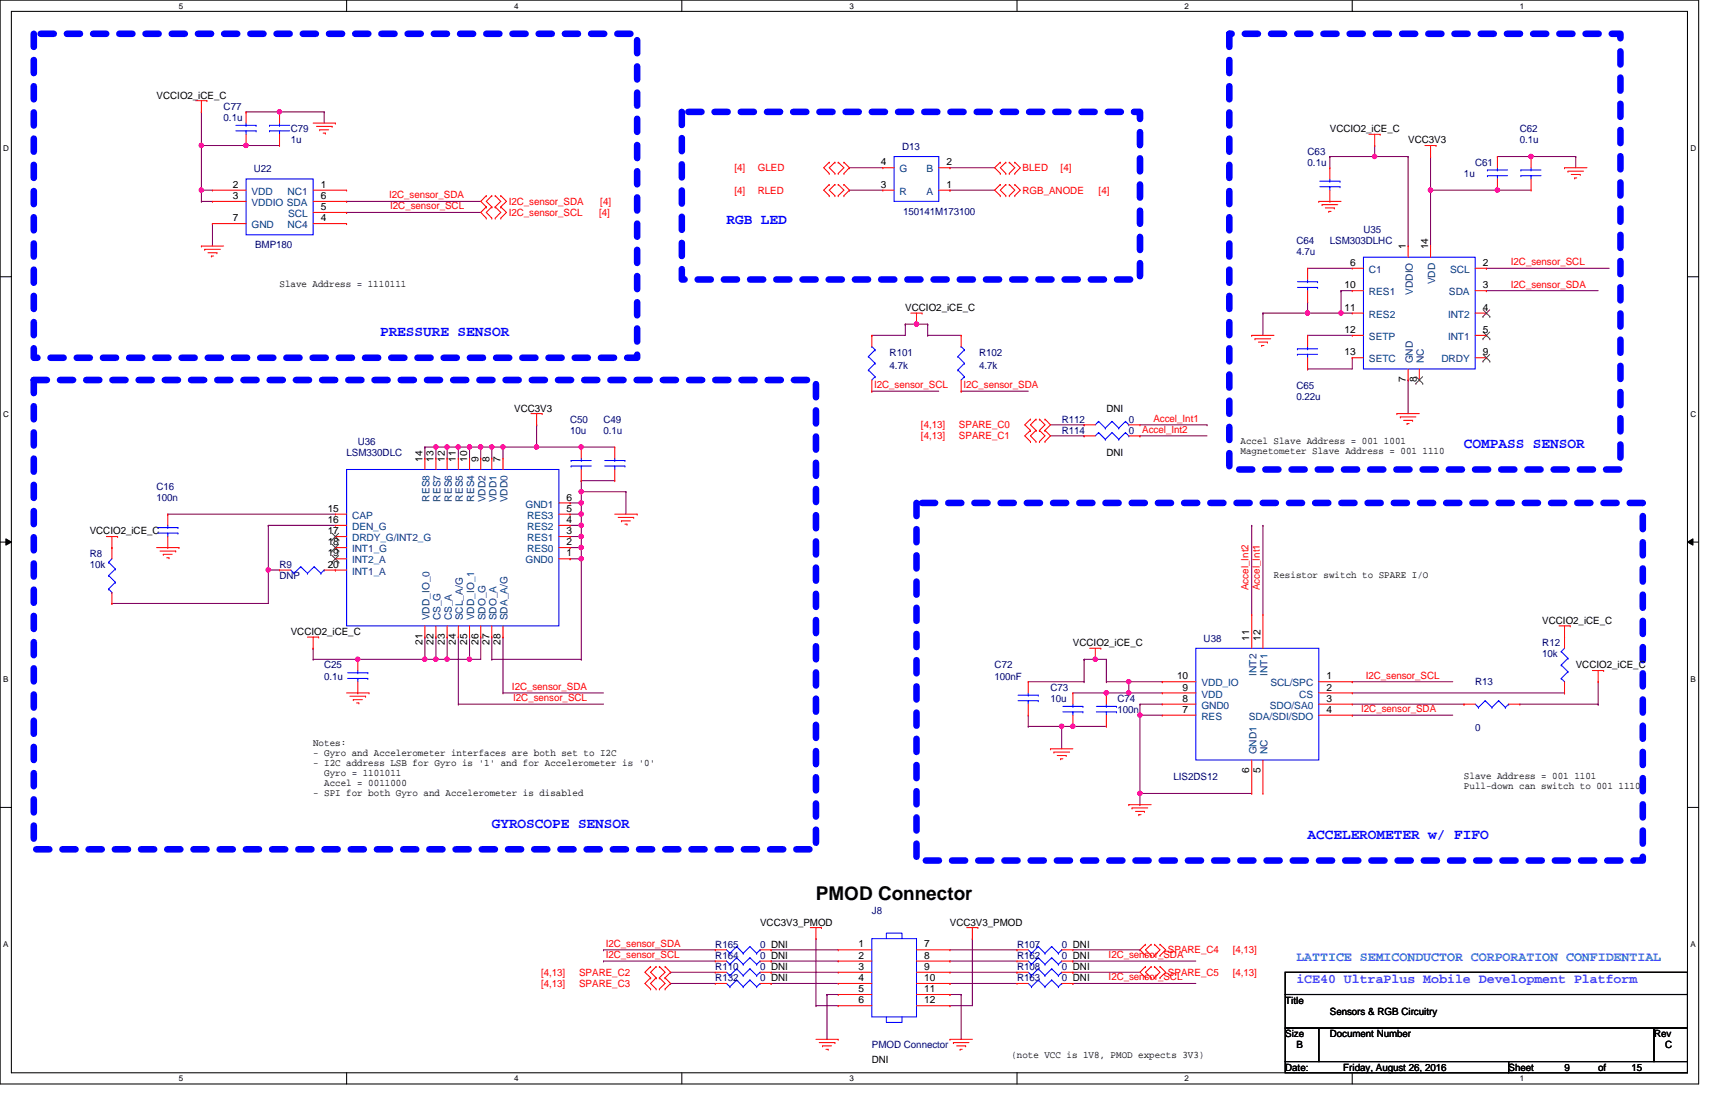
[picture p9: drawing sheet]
<svg xmlns="http://www.w3.org/2000/svg" width="420mm" height="269mm" viewBox="0 0 420 269" stroke-linecap="round" stroke-linejoin="round" font-family="sans-serif">
<defs><g id="words">
<text font-size="4.7" x="200.3" y="221.1">PMOD Connector</text>
<g font-size="3.6" fill="#00f">
<text x="178.4" y="55.1">RGB LED</text>
<text x="93.3" y="82.5">PRESSURE SENSOR</text>
<text x="359.4" y="109.9">COMPASS SENSOR</text>
<text x="120.7" y="203.2">GYROSCOPE SENSOR</text>
<text x="321" y="206">ACCELEROMETER w/ FIFO</text>
</g>
<text font-size="3.3" fill="#0080ff" x="318.3" y="235.9">LATTICE SEMICONDUCTOR CORPORATION CONFIDENTIAL</text>
<text font-size="3.3" fill="#8000ff" x="318.3" y="241.4">iCE40 UltraPlus Mobile Development Platform</text>
<g font-size="2.5">
<text x="38.4" y="24.3">VCCIO2_iCE_C</text>
<text x="326.5" y="32.5">VCCIO2_iCE_C</text>
<text x="345.7" y="35.2">VCC3V3</text>
<text x="216.2" y="40.6">4</text>
<text x="232.4" y="40.6">2</text>
<text x="57.1" y="46.1">2</text>
<text x="78.8" y="46.1">1</text>
<text x="216.2" y="46.1">3</text>
<text x="232.4" y="46.1">1</text>
<text x="57.1" y="48.9">3</text>
<text x="78.8" y="51.6">5</text>
<text x="78.8" y="48.9">6</text>
<text x="57.1" y="54.3">7</text>
<text x="78.8" y="54.3">4</text>
<text x="331.5" y="65.3">6</text>
<text x="345.1" y="61.3" transform="rotate(-90 345.1 61.3)">1</text>
<text x="350.6" y="61.3" transform="rotate(-90 350.6 61.3)">14</text>
<text x="364.1" y="65.3">2</text>
<text x="68.6" y="70.6">Slave Address = 1110111</text>
<text x="330.1" y="70.8">10</text>
<text x="364.1" y="70.8">3</text>
<text x="222.2" y="76.4">VCCIO2_iCE_C</text>
<text x="330.1" y="76.3">11</text>
<text x="364.1" y="76.3">4</text>
<text x="330.1" y="81.7">12</text>
<text x="364.1" y="81.7">5</text>
<text x="330.1" y="87.2">13</text>
<text x="364.1" y="87.2">9</text>
<text x="345.1" y="93.9" transform="rotate(-90 345.1 93.9)">7</text>
<text x="347.9" y="93.9" transform="rotate(-90 347.9 93.9)">8</text>
<text x="126.2" y="101">VCC3V3</text>
<text x="271.6" y="101">DNI</text>
<text x="103.7" y="113.4" transform="rotate(-90 103.7 113.4)">14</text>
<text x="106.4" y="113.4" transform="rotate(-90 106.4 113.4)">13</text>
<text x="109.2" y="113.4" transform="rotate(-90 109.2 113.4)">12</text>
<text x="111.9" y="113.4" transform="rotate(-90 111.9 113.4)">11</text>
<text x="114.7" y="113.4" transform="rotate(-90 114.7 113.4)">10</text>
<text x="117.4" y="113.4" transform="rotate(-90 117.4 113.4)">9</text>
<text x="120.1" y="113.4" transform="rotate(-90 120.1 113.4)">8</text>
<text x="122.9" y="113.4" transform="rotate(-90 122.9 113.4)">7</text>
<text x="271.6" y="112">DNI</text>
<text x="304.5" y="109">Accel Slave Address = 001 1001</text>
<text x="304.5" y="111.4">Magnetometer Slave Address = 001 1110</text>
<text x="80.5" y="125.6">15</text>
<text x="139.1" y="125.6">5</text>
<text x="139.1" y="122.9">6</text>
<text x="22" y="131.2">VCCIO2_iCE_C</text>
<text x="80.5" y="128.4">16</text>
<text x="80.5" y="131.1">17</text>
<text x="139.1" y="131.1">3</text>
<text x="139.1" y="128.4">4</text>
<text x="80.5" y="133.9">18</text>
<text x="80.5" y="136.6">19</text>
<text x="139.1" y="133.9">2</text>
<text x="139.1" y="136.6">1</text>
<text x="80.5" y="139.4">20</text>
<text x="312.8" y="141.9">Resistor switch to SPARE I/O</text>
<text x="71.4" y="155.9">VCCIO2_iCE_C</text>
<text x="378.6" y="153.2">VCCIO2_iCE_C</text>
<text x="103.7" y="158.4" transform="rotate(-90 103.7 158.4)">21</text>
<text x="106.4" y="158.4" transform="rotate(-90 106.4 158.4)">22</text>
<text x="109.2" y="158.4" transform="rotate(-90 109.2 158.4)">23</text>
<text x="111.9" y="158.4" transform="rotate(-90 111.9 158.4)">24</text>
<text x="114.7" y="158.4" transform="rotate(-90 114.7 158.4)">25</text>
<text x="117.4" y="158.4" transform="rotate(-90 117.4 158.4)">26</text>
<text x="120.1" y="158.4" transform="rotate(-90 120.1 158.4)">27</text>
<text x="122.9" y="158.4" transform="rotate(-90 122.9 158.4)">28</text>
<text x="263.4" y="158.7">VCCIO2_iCE_C</text>
<text x="306.7" y="157.3" transform="rotate(-90 306.7 157.3)">11</text>
<text x="309.5" y="157.3" transform="rotate(-90 309.5 157.3)">12</text>
<text x="289" y="166.8">10</text>
<text x="325.7" y="166.8">1</text>
<text x="386.8" y="164.1">VCCIO2_iCE_C</text>
<text x="290.3" y="172.3">8</text>
<text x="290.3" y="169.5">9</text>
<text x="325.7" y="169.5">2</text>
<text x="325.7" y="172.3">3</text>
<text x="290.3" y="175">7</text>
<text x="325.7" y="175">4</text>
<text x="76.9" y="183">Notes:</text>
<text x="76.9" y="185.5">- Gyro and Accelerometer interfaces are both set to I2C</text>
<text x="76.9" y="188">- I2C address LSB for Gyro is '1' and for Accelerometer is '0'</text>
<text x="79.6" y="190.4">Gyro = 1101011</text>
<text x="306.7" y="189.9" transform="rotate(-90 306.7 189.9)">6</text>
<text x="309.5" y="189.9" transform="rotate(-90 309.5 189.9)">5</text>
<text x="359.4" y="191.3">Slave Address = 001 1101</text>
<text x="76.9" y="195.3">- SPI for both Gyro and Accelerometer is disabled</text>
<text x="79.6" y="192.9">Accel = 0011000</text>
<text x="359.4" y="193.7">Pull-down can switch to 001 1110</text>
<text x="186.6" y="227.2">VCC3V3_PMOD</text>
<text x="233.2" y="227.2">VCC3V3_PMOD</text>
<text x="210.8" y="232.6">1</text>
<text x="226.9" y="232.6">7</text>
<text x="210.8" y="235.4">2</text>
<text x="210.8" y="238.1">3</text>
<text x="226.9" y="235.4">8</text>
<text x="226.9" y="238.1">9</text>
<text x="210.8" y="240.9">4</text>
<text x="210.8" y="243.6">5</text>
<text x="226.9" y="240.9">10</text>
<text x="226.9" y="243.6">11</text>
<text x="210.8" y="246.3">6</text>
<text x="226.9" y="246.3">12</text>
<text x="315.5" y="246.4">Title</text>
<text x="326.5" y="249.2">Sensors &amp; RGB Circuitry</text>
<text x="315.5" y="254.7">Size</text>
<text x="318.3" y="257.4">B</text>
<text x="326.5" y="254.7">Document Number</text>
<text x="406.1" y="254.7">Rev</text>
<text x="408.8" y="257.4">C</text>
<text x="214" y="261">DNI</text>
<text x="248.3" y="259.8">(note VCC is 1V8, PMOD expects 3V3)</text>
<text x="315.5" y="262.9">Date:</text>
<text x="329.8" y="262.9">Friday, August 26, 2016</text>
<text x="370.4" y="262.9">Sheet</text>
<text x="384.1" y="262.9">9</text>
<text x="392.3" y="262.9">of</text>
<text x="400.6" y="262.9">15</text>
</g>
<g font-size="2.5" fill="#000080">
<text x="54.9" y="27">C77</text>
<text x="54.9" y="29.7">0.1u</text>
<text x="71.4" y="32.5">C79</text>
<text x="71.4" y="35.2">1u</text>
<text x="373.1" y="32.5">C62</text>
<text x="373.1" y="35.2">0.1u</text>
<text x="221.4" y="36.9">D13</text>
<text x="321" y="38">C63</text>
<text x="321" y="40.7">0.1u</text>
<text x="362.2" y="40.7">C61</text>
<text x="62.3" y="42.3">U22</text>
<text x="359.4" y="43.4">1u</text>
<text x="221.7" y="52.8">150141M173100</text>
<text x="318.3" y="59.9">C64</text>
<text x="326.5" y="59.9">LSM303DLHC</text>
<text x="334.7" y="57.1">U35</text>
<text x="62.6" y="61">BMP180</text>
<text x="318.3" y="62.7">4.7u</text>
<text x="218.4" y="87.3">R101</text>
<text x="240.4" y="87.3">R102</text>
<text x="218.4" y="90.6">4.7k</text>
<text x="240.4" y="90.6">4.7k</text>
<text x="318.3" y="95.5">C65</text>
<text x="318.3" y="98.3">0.22u</text>
<text x="140" y="103.8">C50</text>
<text x="140" y="106.6">10u</text>
<text x="148.2" y="103.8">C49</text>
<text x="148.2" y="106.6">0.1u</text>
<text x="260.6" y="103.8">R112</text>
<text x="260.6" y="106.6">R114</text>
<text x="277.1" y="103.8">0</text>
<text x="277.1" y="106.6">0</text>
<text x="85.1" y="112">LSM330DLC</text>
<text x="87.8" y="109.3">U36</text>
<text x="38.4" y="120.3">C16</text>
<text x="38.4" y="123">100n</text>
<text x="22" y="136.7">R8</text>
<text x="22" y="139.4">10k</text>
<text x="68.6" y="139.4">R9</text>
<text x="68.6" y="142.2">DNP</text>
<text x="295.5" y="157.6">U38</text>
<text x="378.6" y="158.7">R12</text>
<text x="378.6" y="161.4">10k</text>
<text x="79.6" y="164.1">C25</text>
<text x="79.6" y="166.9">0.1u</text>
<text x="244.2" y="164.1">C72</text>
<text x="244.2" y="166.9">100nF</text>
<text x="257.9" y="169.6">C73</text>
<text x="257.9" y="172.4">10u</text>
<text x="274.4" y="172.4">C74</text>
<text x="362.2" y="168.3">R13</text>
<text x="274.4" y="175.1">100n</text>
<text x="362.2" y="179.5">0</text>
<text x="288.1" y="191.6">LIS2DS12</text>
<text x="214" y="224.5">J8</text>
<text x="175.6" y="232.7">R165</text>
<text x="186.6" y="232.7">0 DNI</text>
<text x="249.7" y="232.7">R107</text>
<text x="260.6" y="232.7">0 DNI</text>
<text x="175.6" y="235.5">R164</text>
<text x="175.6" y="238.2">R110</text>
<text x="186.6" y="235.5">0 DNI</text>
<text x="186.6" y="238.2">0 DNI</text>
<text x="249.7" y="238.2">R108</text>
<text x="249.7" y="235.5">R162</text>
<text x="260.6" y="238.2">0 DNI</text>
<text x="260.6" y="235.5">0 DNI</text>
<text x="175.6" y="241">R132</text>
<text x="186.6" y="241">0 DNI</text>
<text x="249.7" y="241">R163</text>
<text x="260.6" y="241">0 DNI</text>
<text x="214" y="257.4">PMOD Connector</text>
</g>
<g font-size="2.5" fill="#004080">
<text x="61.8" y="47.8">VDD</text>
<text x="70.6" y="47.8">NC1</text>
<text x="220.9" y="47.8">R</text>
<text x="220.9" y="42.3">G</text>
<text x="227.5" y="47.8">A</text>
<text x="227.5" y="42.3">B</text>
<text x="61.8" y="50.6">VDDIO SDA</text>
<text x="70.7" y="53.3">SCL</text>
<text x="61.8" y="56">GND</text>
<text x="70.6" y="56">NC4</text>
<text x="336.1" y="67">C1</text>
<text x="352.3" y="69.8" transform="rotate(-90 352.3 69.8)">VDD</text>
<text x="356" y="67">SCL</text>
<text x="336.1" y="72.5">RES1</text>
<text x="346.8" y="72.4" transform="rotate(-90 346.8 72.4)">VDDIO</text>
<text x="355.7" y="72.5">SDA</text>
<text x="336.1" y="78">RES2</text>
<text x="336.1" y="83.5">SETP</text>
<text x="355.5" y="78">INT2</text>
<text x="355.5" y="83.5">INT1</text>
<text x="336.1" y="89">SETC</text>
<text x="346.8" y="89.2" transform="rotate(-90 346.8 89.2)">GND</text>
<text x="349.6" y="89.2" transform="rotate(-90 349.6 89.2)">NC</text>
<text x="353.9" y="89">DRDY</text>
<text x="105.5" y="123.1" transform="rotate(-90 105.5 123.1)">RES8</text>
<text x="108.2" y="123.1" transform="rotate(-90 108.2 123.1)">RES7</text>
<text x="110.9" y="123.1" transform="rotate(-90 110.9 123.1)">RES6</text>
<text x="113.7" y="123.1" transform="rotate(-90 113.7 123.1)">RES5</text>
<text x="116.4" y="123.1" transform="rotate(-90 116.4 123.1)">RES4</text>
<text x="119.2" y="123.3" transform="rotate(-90 119.2 123.3)">VDD2</text>
<text x="121.9" y="123.3" transform="rotate(-90 121.9 123.3)">VDD1</text>
<text x="124.6" y="123.3" transform="rotate(-90 124.6 123.3)">VDD0</text>
<text x="129" y="124.6">GND1</text>
<text x="86.4" y="127.4">CAP</text>
<text x="86.4" y="130.1">DEN_G</text>
<text x="129.4" y="130.1">RES2</text>
<text x="129.4" y="127.4">RES3</text>
<text x="86.4" y="132.9">DRDY_G/INT2_G</text>
<text x="86.4" y="135.6">INT1_G</text>
<text x="129.4" y="135.6">RES0</text>
<text x="129.4" y="132.9">RES1</text>
<text x="86.4" y="138.3">INT2_A</text>
<text x="86.4" y="141.1">INT1_A</text>
<text x="129" y="138.3">GND0</text>
<text x="105.5" y="152.3" transform="rotate(-90 105.5 152.3)">VDD_IO_0</text>
<text x="108.2" y="152.3" transform="rotate(-90 108.2 152.3)">CS_G</text>
<text x="110.9" y="152.3" transform="rotate(-90 110.9 152.3)">CS_A</text>
<text x="113.7" y="152.3" transform="rotate(-90 113.7 152.3)">SCL_A/G</text>
<text x="116.4" y="152.3" transform="rotate(-90 116.4 152.3)">VDD_IO_1</text>
<text x="119.2" y="152.3" transform="rotate(-90 119.2 152.3)">SDO_G</text>
<text x="121.9" y="152.3" transform="rotate(-90 121.9 152.3)">SDO_A</text>
<text x="124.6" y="152.3" transform="rotate(-90 124.6 152.3)">SDA_A/G</text>
<text x="308.4" y="165.9" transform="rotate(-90 308.4 165.9)">INT2</text>
<text x="311.2" y="165.9" transform="rotate(-90 311.2 165.9)">INT1</text>
<text x="294.9" y="171.3">VDD</text>
<text x="294.9" y="168.5">VDD_IO</text>
<text x="311.9" y="168.5">SCL/SPC</text>
<text x="319" y="171.3">CS</text>
<text x="294.9" y="176.7">RES</text>
<text x="294.9" y="174">GND0</text>
<text x="306.6" y="176.7">SDA/SDI/SDO</text>
<text x="311.7" y="174">SDO/SA0</text>
<text x="308.4" y="185.3" transform="rotate(-90 308.4 185.3)">GND1</text>
<text x="311.2" y="185.3" transform="rotate(-90 311.2 185.3)">NC</text>
</g>
<g font-size="2.5" fill="#f00">
<text x="180.3" y="42.1">[4]</text>
<text x="180.3" y="47.5">[4]</text>
<text x="186.1" y="42.1">GLED</text>
<text x="186.1" y="47.5">RLED</text>
<text x="251" y="42.1">BLED</text>
<text x="251" y="47.5">RGB_ANODE</text>
<text x="260.4" y="42.1">[4]</text>
<text x="269.7" y="47.5">[4]</text>
<text x="95.5" y="48.7">I2C_sensor_SDA</text>
<text x="95.8" y="51.4">I2C_sensor_SCL</text>
<text x="124.9" y="50.3">I2C_sensor_SDA</text>
<text x="124.9" y="53">I2C_sensor_SCL</text>
<text x="147.1" y="53">[4]</text>
<text x="147.4" y="50.3">[4]</text>
<text x="370.9" y="65.1">I2C_sensor_SCL</text>
<text x="370.9" y="70.6">I2C_sensor_SDA</text>
<text x="214.6" y="95.3">I2C_sensor_SCL</text>
<text x="236.5" y="95.3">I2C_sensor_SDA</text>
<text x="226.1" y="105.2">[4,13]</text>
<text x="226.1" y="107.9">[4,13]</text>
<text x="235.4" y="105.2">SPARE_C0</text>
<text x="235.4" y="107.9">SPARE_C1</text>
<text x="280.4" y="106.3">Accel_Int2</text>
<text x="283.2" y="103.5">Accel_Int1</text>
<text x="306.5" y="144.9" transform="rotate(-90 306.5 144.9)">Accel_Int2</text>
<text x="309.3" y="144.9" transform="rotate(-90 309.3 144.9)">Accel_Int1</text>
<text x="335.3" y="166.6">I2C_sensor_SCL</text>
<text x="125.7" y="169.4">I2C_sensor_SDA</text>
<text x="126" y="172.1">I2C_sensor_SCL</text>
<text x="334.2" y="174.8">I2C_sensor_SDA</text>
<text x="148.7" y="232.5">I2C_sensor_SDA</text>
<text x="132.8" y="239.6">[4,13]</text>
<text x="142.2" y="239.6">SPARE_C2</text>
<text x="148.7" y="235.2">I2C_sensor_SCL</text>
<text x="272.2" y="235.2">I2C_sensor_SDA</text>
<text x="286.7" y="234.1">SPARE_C4</text>
<text x="286.7" y="239.6">SPARE_C5</text>
<text x="302.6" y="234.1">[4,13]</text>
<text x="302.6" y="239.6">[4,13]</text>
<text x="132.8" y="242.3">[4,13]</text>
<text x="142.2" y="242.3">SPARE_C3</text>
<text x="272.2" y="240.7">I2C_sensor_SCL</text>
</g>
<g font-size="2">
<text x="43.9" y="2.1">5</text>
<text x="126.2" y="2.1">4</text>
<text x="208.5" y="2.1">3</text>
<text x="290.8" y="2.1">2</text>
<text x="373.1" y="2.1">1</text>
<text x=".8" y="37.1">D</text>
<text x="415" y="37.1">D</text>
<text x=".8" y="102.3">C</text>
<text x="415" y="102.3">C</text>
<text x=".8" y="167.4">B</text>
<text x="415" y="167.4">B</text>
<text x=".8" y="232.6">A</text>
<text x="415" y="232.6">A</text>
<text x="43.9" y="265.5">5</text>
<text x="126.2" y="265.5">4</text>
<text x="208.5" y="265.5">3</text>
<text x="290.8" y="265.5">2</text>
<text x="373.1" y="265.5">1</text>
</g>
</g></defs>
<path d="M0 0h417v266.1h-417zM2.8 2.8h411.5v260.6h-411.5z" fill="none" stroke="#000" stroke-width=".25"/>
<g fill="#fff">
<path d="M43.9 .3h1.1v2.2h-1.1z"/>
<path d="M43.9 263.7h1.1v2.2h-1.1z"/>
</g>
<path d="M85.1 0v2.8M85.1 263.4v2.7" fill="none" stroke="#000" stroke-width=".25"/>
<g fill="#fff">
<path d="M126.2 .3h1.1v2.2h-1.1z"/>
<path d="M126.2 263.7h1.1v2.2h-1.1z"/>
</g>
<path d="M167.4 0v2.8M167.4 263.4v2.7" fill="none" stroke="#000" stroke-width=".25"/>
<g fill="#fff">
<path d="M208.5 .3h1.1v2.2h-1.1z"/>
<path d="M208.5 263.7h1.1v2.2h-1.1z"/>
</g>
<path d="M249.7 0v2.8M249.7 263.4v2.7" fill="none" stroke="#000" stroke-width=".25"/>
<g fill="#fff">
<path d="M290.8 .3h1.1v2.2h-1.1z"/>
<path d="M290.8 263.7h1.1v2.2h-1.1z"/>
</g>
<path d="M332 0v2.8M332 263.4v2.7" fill="none" stroke="#000" stroke-width=".25"/>
<g fill="#fff">
<path d="M373.1 .3h1.1v2.2h-1.1z"/>
<path d="M373.1 263.7h1.1v2.2h-1.1z"/>
<path d="M.8 35.3h1.4v2.2h-1.4z"/>
<path d="M415 35.3h1.4v2.2h-1.4z"/>
<path d="M.8 100.5h1.4v2.2h-1.4z"/>
<path d="M415 100.5h1.4v2.2h-1.4z"/>
</g>
<path d="M0 67.9h2.8M414.3 67.9h2.7" fill="none" stroke="#000" stroke-width=".25"/>
<g fill="#fff">
<path d="M.8 165.7h1.3v2.2h-1.3z"/>
<path d="M415 165.7h1.3v2.2h-1.3z"/>
</g>
<path d="M0 133.1h2.8M1.4 132.3l1.4 .8-1.4 .8zM414.3 133.1l1.3-.8v1.6zM414.3 133.1h2.7" fill="none" stroke="#000" stroke-width=".25"/>
<path d="M1.4 132.3l1.4 .8-1.4 .8zM414.3 133.1l1.3-.8v1.6z" fill="#000"/>
<g fill="#fff">
<path d="M.8 230.8h1.3v2.2h-1.3z"/>
<path d="M415 230.8h1.3v2.2h-1.3z"/>
</g>
<path d="M0 198.2h2.8M414.3 198.2h2.7" fill="none" stroke="#000" stroke-width=".25"/>
<path d="M8.3 8.3h148.1v79.5h-148.1zM301.8 8.3h96v107h-96zM167.4 27.5h112.5v41.1h-112.5zM8.3 93.3h192v115.2h-192zM225 123.5h178.3v87.8h-178.3z" fill="none" stroke="#00f" stroke-width="1.6" stroke-dasharray="3.2 3.2"/>
<path d="M120.7 109.8h.1M120.7 109.8v2.7M120.7 109.8h2.8M123.5 109.8h.1M123.5 109.8v2.7" fill="none" stroke="#800040" stroke-width=".25"/>
<circle cx="123.5" cy="109.7" r=".54" fill="#f0f"/>
<circle cx="123.5" cy="109.7" r=".54" fill="none" stroke="#f0f" stroke-width=".25"/>
<path d="M123.5 109.8h.1M123.5 109.8h8.2M65.9 140h.1M65.9 129h.1M65.9 140h2.7M65.9 129v11" fill="none" stroke="#800040" stroke-width=".25"/>
<circle cx="65.8" cy="139.9" r=".54" fill="#f0f"/>
<circle cx="65.8" cy="139.9" r=".54" fill="none" stroke="#f0f" stroke-width=".25"/>
<path d="M140 123.5h.1M140 123.5h2.7" fill="none" stroke="#800040" stroke-width=".25"/>
<circle cx="142.7" cy="123.5" r=".54" fill="#f0f"/>
<circle cx="142.7" cy="123.5" r=".54" fill="none" stroke="#f0f" stroke-width=".25"/>
<path d="M140 137.2h.1M140 126.2h.1M140 137.2h2.7M142.7 123.5h.1M142.7 123.5v2.7h-2.7M153.7 120.7h.1M153.7 120.7v5.5M104.3 156.4h.1M104.3 156.4v5.5h-16.5M87.8 161.9h.1" fill="none" stroke="#800040" stroke-width=".25"/>
<circle cx="142.7" cy="126.2" r=".54" fill="#f0f"/>
<circle cx="142.7" cy="126.2" r=".54" fill="none" stroke="#f0f" stroke-width=".25"/>
<path d="M142.7 126.2h.1M142.7 126.2v2.8M76.9 161.9h.1M76.9 161.9h10.9" fill="none" stroke="#800040" stroke-width=".25"/>
<circle cx="87.8" cy="161.9" r=".54" fill="#f0f"/>
<circle cx="87.8" cy="161.9" r=".54" fill="none" stroke="#f0f" stroke-width=".25"/>
<path d="M140 134.5h.1M140 134.5h2.7M142.7 134.5h.1M142.7 134.5v2.7" fill="none" stroke="#800040" stroke-width=".25"/>
<circle cx="142.7" cy="137.2" r=".54" fill="#f0f"/>
<circle cx="142.7" cy="137.2" r=".54" fill="none" stroke="#f0f" stroke-width=".25"/>
<circle cx="142.7" cy="134.4" r=".54" fill="#f0f"/>
<circle cx="142.7" cy="134.4" r=".54" fill="none" stroke="#f0f" stroke-width=".25"/>
<path d="M140 131.7h.1M140 131.7h2.7M76.9 159.2h.1M76.9 159.2v2.7" fill="none" stroke="#800040" stroke-width=".25"/>
<circle cx="142.7" cy="131.7" r=".54" fill="#f0f"/>
<circle cx="142.7" cy="131.7" r=".54" fill="none" stroke="#f0f" stroke-width=".25"/>
<path d="M104.3 161.9h.1M104.3 161.9h2.7" fill="none" stroke="#800040" stroke-width=".25"/>
<circle cx="107" cy="161.9" r=".54" fill="#f0f"/>
<circle cx="107" cy="161.9" r=".54" fill="none" stroke="#f0f" stroke-width=".25"/>
<circle cx="104.3" cy="161.9" r=".54" fill="#f0f"/>
<circle cx="104.3" cy="161.9" r=".54" fill="none" stroke="#f0f" stroke-width=".25"/>
<path d="M140 129h.1M140 129h2.7M142.7 129h.1M142.7 129v2.7M115.3 156.4h.1M115.3 156.4v5.5" fill="none" stroke="#800040" stroke-width=".25"/>
<circle cx="142.7" cy="129" r=".54" fill="#f0f"/>
<circle cx="142.7" cy="129" r=".54" fill="none" stroke="#f0f" stroke-width=".25"/>
<path d="M131.7 109.8h.1M131.7 109.8h11M41.2 126.2h.1M41.2 126.2h41.1M142.7 131.7h.1M142.7 131.7v2.8M107 161.9h.1M107 161.9h2.8" fill="none" stroke="#800040" stroke-width=".25"/>
<circle cx="142.7" cy="109.7" r=".54" fill="#f0f"/>
<circle cx="142.7" cy="109.7" r=".54" fill="none" stroke="#f0f" stroke-width=".25"/>
<circle cx="131.7" cy="109.7" r=".54" fill="#f0f"/>
<circle cx="131.7" cy="109.7" r=".54" fill="none" stroke="#f0f" stroke-width=".25"/>
<path d="M104.3 109.8h.1M104.3 109.8v2.7M107 109.8h.1M107 109.8v2.7M107 156.4h.1M107 156.4v5.5M109.8 161.9h.1M109.8 161.9h5.5" fill="none" stroke="#800040" stroke-width=".25"/>
<circle cx="109.7" cy="161.9" r=".54" fill="#f0f"/>
<circle cx="109.7" cy="161.9" r=".54" fill="none" stroke="#f0f" stroke-width=".25"/>
<path d="M104.3 109.8h.1M104.3 109.8h2.7" fill="none" stroke="#800040" stroke-width=".25"/>
<circle cx="107" cy="109.7" r=".54" fill="#f0f"/>
<circle cx="107" cy="109.7" r=".54" fill="none" stroke="#f0f" stroke-width=".25"/>
<path d="M107 109.8h.1M107 109.8h5.5M109.8 109.8h.1M109.8 109.8v2.7M109.8 156.4h.1M109.8 156.4v5.5M112.5 156.4h.1M112.5 156.4v16.5" fill="none" stroke="#800040" stroke-width=".25"/>
<circle cx="112.5" cy="109.7" r=".54" fill="#f0f"/>
<circle cx="112.5" cy="109.7" r=".54" fill="none" stroke="#f0f" stroke-width=".25"/>
<circle cx="109.7" cy="109.7" r=".54" fill="#f0f"/>
<circle cx="109.7" cy="109.7" r=".54" fill="none" stroke="#f0f" stroke-width=".25"/>
<path d="M112.5 109.8h.1M112.5 109.8v2.7M112.5 109.8h2.8M123.5 156.4h.1M123.5 156.4v13.7" fill="none" stroke="#800040" stroke-width=".25"/>
<circle cx="115.2" cy="109.7" r=".54" fill="#f0f"/>
<circle cx="115.2" cy="109.7" r=".54" fill="none" stroke="#f0f" stroke-width=".25"/>
<path d="M115.3 109.8h.1M115.3 109.8v2.7M115.3 109.8h2.7M118 109.8h.1M118 109.8v2.7M112.5 172.9h.1M112.5 172.9h35.7M123.5 170.1h.1M123.5 170.1h24.7" fill="none" stroke="#800040" stroke-width=".25"/>
<circle cx="118" cy="109.7" r=".54" fill="#f0f"/>
<circle cx="118" cy="109.7" r=".54" fill="none" stroke="#f0f" stroke-width=".25"/>
<path d="M118 156.4h.1M118 156.4v5.5h-2.7M115.3 161.9h.1" fill="none" stroke="#800040" stroke-width=".25"/>
<circle cx="115.2" cy="161.9" r=".54" fill="#f0f"/>
<circle cx="115.2" cy="161.9" r=".54" fill="none" stroke="#f0f" stroke-width=".25"/>
<path d="M49.4 35.7h.1M49.4 35.7h11M142.7 118h.1M142.7 118h8.2M142.7 120.7h.1M142.7 120.7v2.8M120.7 156.4h.1M120.7 156.4v5.5" fill="none" stroke="#800040" stroke-width=".25"/>
<circle cx="60.4" cy="35.7" r=".54" fill="#f0f"/>
<circle cx="60.4" cy="35.7" r=".54" fill="none" stroke="#f0f" stroke-width=".25"/>
<path d="M49.4 27.5h.1M49.4 27.5v8.2M68.6 27.5h.1M68.6 27.5v2.7M68.6 27.5h11" fill="none" stroke="#800040" stroke-width=".25"/>
<circle cx="68.6" cy="27.4" r=".54" fill="#f0f"/>
<circle cx="68.6" cy="27.4" r=".54" fill="none" stroke="#f0f" stroke-width=".25"/>
<g fill="none" stroke="#800040" stroke-width=".25">
<path d="M60.4 27.5h.1M60.4 35.7h.1M60.4 27.5h8.2M60.4 35.7h8.2M79.6 27.5h.1M79.6 27.5v2.7M49.4 46.7h.1M49.4 46.7v2.7M52.2 54.9h.1M52.2 54.9v5.5M85.1 52.2h.1M85.1 49.4h.1"/>
<path d="M85.1 52.2h32.9M85.1 49.4h32.9M118 109.8h.1M118 109.8h2.7M142.7 109.8h.1M142.7 109.8h8.2M65.9 129h.1M65.9 129h16.4"/>
</g>
<circle cx="120.7" cy="109.7" r=".54" fill="#f0f"/>
<circle cx="120.7" cy="109.7" r=".54" fill="none" stroke="#f0f" stroke-width=".25"/>
<path d="M49.4 35.7h.1M49.4 35.7v11M49.4 46.7h.1M49.4 46.7h2.8M65.9 140h.1M65.9 140v8.2h-38.4M27.5 148.2h.1" fill="none" stroke="#800040" stroke-width=".25"/>
<circle cx="49.4" cy="46.7" r=".54" fill="#f0f"/>
<circle cx="49.4" cy="46.7" r=".54" fill="none" stroke="#f0f" stroke-width=".25"/>
<circle cx="49.4" cy="35.7" r=".54" fill="#f0f"/>
<circle cx="49.4" cy="35.7" r=".54" fill="none" stroke="#f0f" stroke-width=".25"/>
<g fill="none" stroke="#800040" stroke-width=".25">
<path d="M345.7 38.4h.1M345.7 38.4v22M367.6 38.4h.1M367.6 38.4h8.3M386.8 38.4h.1M386.8 38.4v2.8M49.4 49.4h.1M49.4 49.4h2.8M351.2 46.7h.1M351.2 46.7v13.7M321 65.9h.1M321 74.1h.1"/>
<path d="M321 65.9h11M321 74.1v2.8M329.2 71.4h.1M329.2 76.9h.1M329.2 71.4v5.5M329.2 76.9h2.8M345.7 93.3h.1M345.7 93.3v8.3M131.7 104.3h.1M131.7 104.3v5.5"/>
</g>
<circle cx="375.9" cy="38.4" r=".54" fill="#f0f"/>
<circle cx="375.9" cy="38.4" r=".54" fill="none" stroke="#f0f" stroke-width=".25"/>
<path d="M367.6 46.7h.1M367.6 46.7h8.3M321 76.9h.1M321 76.9h8.2M329.2 71.4h.1M329.2 71.4h2.8" fill="none" stroke="#800040" stroke-width=".25"/>
<circle cx="329.2" cy="76.9" r=".54" fill="#f0f"/>
<circle cx="329.2" cy="76.9" r=".54" fill="none" stroke="#f0f" stroke-width=".25"/>
<path d="M326.5 38.4h.1M326.5 38.4v2.8M351.2 46.7h.1M351.2 46.7h16.4" fill="none" stroke="#800040" stroke-width=".25"/>
<circle cx="367.6" cy="46.7" r=".54" fill="#f0f"/>
<circle cx="367.6" cy="46.7" r=".54" fill="none" stroke="#f0f" stroke-width=".25"/>
<circle cx="351.2" cy="46.7" r=".54" fill="#f0f"/>
<circle cx="351.2" cy="46.7" r=".54" fill="none" stroke="#f0f" stroke-width=".25"/>
<g fill="none" stroke="#800040" stroke-width=".25">
<path d="M337.5 38.4h.1M337.5 35.7h.1M337.5 38.4h8.2M337.5 35.7v2.7M351.2 38.4h.1M351.2 38.4v8.3M375.9 38.4h.1M375.9 38.4h10.9M321 82.3h.1M321 90.6h.1M321 82.3h11M332 87.8h.1"/>
<path d="M332 87.8v2.8h-11"/>
</g>
<circle cx="337.5" cy="38.4" r=".54" fill="#f0f"/>
<circle cx="337.5" cy="38.4" r=".54" fill="none" stroke="#f0f" stroke-width=".25"/>
<path d="M310 76.9h.1M310 76.9v5.4M310 76.9h11" fill="none" stroke="#800040" stroke-width=".25"/>
<circle cx="321" cy="76.9" r=".54" fill="#f0f"/>
<circle cx="321" cy="76.9" r=".54" fill="none" stroke="#f0f" stroke-width=".25"/>
<g fill="none" stroke="#800040" stroke-width=".25">
<path d="M326.5 38.4h.1M326.5 38.4h11M208.5 41.2h.1M208.5 46.7h.1M208.5 41.2h8.2M208.5 46.7h8.2M364.9 65.9h.1M364.9 71.4h.1M364.9 65.9h30.2M364.9 71.4h27.4M263.4 170.1h8.2M271.6 170.1h.1"/>
<path d="M277.1 170.1h.1M277.1 170.1h8.2"/>
</g>
<circle cx="271.6" cy="170.1" r=".54" fill="#f0f"/>
<circle cx="271.6" cy="170.1" r=".54" fill="none" stroke="#f0f" stroke-width=".25"/>
<path d="M252.4 178.4h.1M252.4 178.4h19.2M252.4 175.6v2.8M260.6 178.4h.1M260.6 178.4v5.5M263.4 178.4h.1" fill="none" stroke="#800040" stroke-width=".25"/>
<circle cx="260.6" cy="178.3" r=".54" fill="#f0f"/>
<circle cx="260.6" cy="178.3" r=".54" fill="none" stroke="#f0f" stroke-width=".25"/>
<circle cx="263.4" cy="178.3" r=".54" fill="#f0f"/>
<circle cx="263.4" cy="178.3" r=".54" fill="none" stroke="#f0f" stroke-width=".25"/>
<path d="M252.4 167.4h13.7M266.1 167.4h.1M279.9 172.9h.1M279.9 175.6h.1M279.9 172.9h5.4M279.9 172.9v2.7M279.9 175.6h5.4" fill="none" stroke="#800040" stroke-width=".25"/>
<circle cx="279.8" cy="175.6" r=".54" fill="#f0f"/>
<circle cx="279.8" cy="175.6" r=".54" fill="none" stroke="#f0f" stroke-width=".25"/>
<path d="M279.9 175.6v19.2M279.9 194.8h.1" fill="none" stroke="#800040" stroke-width=".25"/>
<circle cx="279.8" cy="194.8" r=".54" fill="#f0f"/>
<circle cx="279.8" cy="194.8" r=".54" fill="none" stroke="#f0f" stroke-width=".25"/>
<g fill="none" stroke="#800040" stroke-width=".25">
<path d="M233.2 41.2h.1M233.2 46.7h.1M233.2 41.2h11M233.2 46.7h11M307.3 129h.1M307.3 129v21.9M310 129h.1M310 129v21.9M268.9 161.9h.1M268.9 161.9h2.7M332 175.6h.1M332 167.4h.1"/>
<path d="M332 175.6h24.7M332 167.4h24.7M332 170.1h52.1M332 172.9h27.4M359.4 172.9h.1M373.1 172.9h19.2M384.1 170.1h.1M392.3 172.9h.1M279.9 194.8h.1M279.9 197.6h.1M279.9 194.8h27.4M279.9 194.8v2.8"/>
</g>
<circle cx="268.9" cy="161.9" r=".54" fill="#f0f"/>
<circle cx="268.9" cy="161.9" r=".54" fill="none" stroke="#f0f" stroke-width=".25"/>
<path d="M266.1 161.9h.1M266.1 161.9v5.5M266.1 161.9h2.8M271.6 167.4h.1M271.6 161.9v5.5M271.6 167.4h5.5M277.1 167.4h.1M277.1 170.1h.1M277.1 167.4v2.7" fill="none" stroke="#800040" stroke-width=".25"/>
<circle cx="277.1" cy="167.4" r=".54" fill="#f0f"/>
<circle cx="277.1" cy="167.4" r=".54" fill="none" stroke="#f0f" stroke-width=".25"/>
<circle cx="277.1" cy="170.1" r=".54" fill="#f0f"/>
<circle cx="277.1" cy="170.1" r=".54" fill="none" stroke="#f0f" stroke-width=".25"/>
<g fill="none" stroke="#800040" stroke-width=".25">
<path d="M222.2 79.6h.1M222.2 79.6h5.6M222.2 79.6v2.7M225 79.6h.1M227.8 79.6h.1M227.8 79.6v2.7M227.8 82.3h.1M227.8 82.3h8.2M257.9 104.3h8.2M257.9 107h8.2M266.1 104.3h.1M266.1 107h.1"/>
<path d="M279.9 107h.1M279.9 104.3h16.4M279.9 107h16.4M296.3 104.3h.1M271.6 170.1h.1M271.6 170.1h5.5M277.1 167.4h8.2M285.3 167.4h.1"/>
</g>
<circle cx="225" cy="79.6" r=".54" fill="#f0f"/>
<circle cx="225" cy="79.6" r=".54" fill="none" stroke="#f0f" stroke-width=".25"/>
<g fill="none" stroke="#800040" stroke-width=".25">
<path d="M214 82.3h.1M214 96.1h.1M214 82.3h8.2M214 96.1h16.5M236 96.1h.1M236 96.1h16.4M142.7 120.7h.1M142.7 120.7h11M200.3 230.5h.1M200.3 230.5v16.4M233.2 233.2h16.5M233.2 238.7h16.5"/>
<path d="M238.7 230.5h.1M238.7 230.5v16.4h-5.5M249.7 233.2h.1M249.7 238.7h.1M263.4 236h.1M263.4 238.7h.1M263.4 236h30.2M263.4 233.2h16.5M263.4 238.7h16.5M279.9 233.2h.1M200.3 246.9h.1M200.3 246.9h5.5"/>
<path d="M203 244.2h.1M203 244.2h2.8M203 244.2v11M233.2 246.9h.1M233.2 244.2h.1M233.2 244.2h2.8M236 244.2h.1M236 244.2v11M263.4 241.5h.1M263.4 241.5h30.2"/>
</g>
<circle cx="142.7" cy="120.7" r=".54" fill="#f0f"/>
<circle cx="142.7" cy="120.7" r=".54" fill="none" stroke="#f0f" stroke-width=".25"/>
<g fill="none" stroke="#800040" stroke-width=".25">
<path d="M142.7 118h.1M142.7 118v2.7M142.7 137.2v24.7M120.7 161.9h.1M120.7 161.9h22M142.7 161.9h.1M392.3 172.9h.1M392.3 167.4v5.5M148.2 233.2h.1M148.2 236h.1M148.2 236h27.4M148.2 233.2h27.4"/>
<path d="M164.6 238.7h.1M164.6 238.7h11M189.3 238.7h.1M189.3 236h.1M189.3 233.2h.1M189.3 238.7h16.5M189.3 236h16.5M189.3 233.2h16.5M233.2 236h.1M233.2 236h16.5M164.6 241.5h.1M164.6 241.5h11"/>
<path d="M189.3 241.5h.1M189.3 241.5h16.5M233.2 241.5h.1M233.2 241.5h16.5"/>
</g>
<g fill="none" stroke="#f00" stroke-width=".25">
<path d="M48 24.7h2.8M49.4 27.5h.1M49.4 24.7v2.8M50.8 24.7h.1M60.4 27.5h.1M60.4 35.7h.1M60.4 27.5v2.7M60.4 33v2.7M68.6 27.5h.1M68.6 35.7h.1M68.6 27.5v2.7M68.6 33v2.7"/>
<path d="M76.9 30.2h5.4M77.7 31h3.8M78.5 31.9h.1M78.5 31.9h2.2M79.3 32.7h.6M79.9 32.7h.1M81.5 31h.1M82.3 30.2h.1M203.6 39.8h.1M203.6 39.8l-1.4 1.4 1.4 1.4M205 39.8h.1M205 39.8l-1.4 1.4 1.4 1.4"/>
<path d="M205.8 39.8h.1M205.8 39.8l1.4 1.4-1.4 1.4M207.2 39.8h.1M207.2 39.8l1.3 1.4-1.3 1.4M245.6 39.8h.1M245.6 39.8l-1.4 1.4 1.4 1.4M246.9 39.8h.1M246.9 39.8l-1.3 1.4 1.3 1.4M247.8 39.8h.1M247.8 39.8l1.3 1.4-1.3 1.4M249.1 39.8h.1M249.1 39.8l1.4 1.4-1.4 1.4"/>
<path d="M336.1 33h2.7M337.5 35.7h.1M337.5 33v2.7M338.8 33h.1M349.8 35.7h2.8M351.2 38.4h.1M351.2 35.7v2.7M352.6 35.7h.1M367.6 38.4h.1M367.6 38.4v2.8M375.9 38.4h.1M375.9 38.4v2.8"/>
<path d="M52.2 46.7h.1M52.2 49.4h.1M52.2 54.9h.1M52.2 49.4h8.2M52.2 46.7h8.2M52.2 54.9h8.2M76.9 49.4h8.2M76.9 46.7h8.2M76.9 54.9h8.2M76.9 52.2h8.2M85.1 46.7h.1M85.1 54.9h.1"/>
<path d="M85.1 52.2h.1M85.1 49.4h.1M119.4 48h.1M119.4 50.8h.1M119.4 53.6h.1M119.4 48l-1.4 1.4 1.4 1.4M119.4 50.8l-1.4 1.4 1.4 1.4M120.7 50.8h.1M120.7 48h.1M120.7 53.6h.1M120.7 48l-1.3 1.4 1.3 1.4M120.7 50.8l-1.3 1.4 1.3 1.4"/>
<path d="M121.6 50.8h.1M121.6 48h.1M121.6 53.6h.1M121.6 48l1.3 1.4-1.3 1.4M121.6 50.8l1.3 1.4-1.3 1.4M122.9 48h.1M122.9 50.8h.1M122.9 53.6h.1M122.9 48l1.4 1.4-1.4 1.4M122.9 50.8l1.4 1.4-1.4 1.4M203.6 42.6h.1M203.6 45.3h.1"/>
<path d="M203.6 48h.1M203.6 45.3l-1.4 1.4 1.4 1.3M205 42.6h.1M205 48h.1M205 45.3h.1M205 45.3l-1.4 1.4 1.4 1.3M205.8 42.6h.1M205.8 48h.1M205.8 45.3h.1M205.8 45.3l1.4 1.4-1.4 1.3M207.2 42.6h.1M207.2 45.3h.1"/>
<path d="M207.2 48h.1M207.2 45.3l1.3 1.4-1.3 1.3M216.7 46.7h.1M216.7 41.2h.1M216.7 41.2h2.8M216.7 46.7h2.8M230.5 41.2h2.7M230.5 46.7h2.7M233.2 46.7h.1M233.2 41.2h.1M245.6 42.6h.1M245.6 45.3h.1"/>
<path d="M245.6 48h.1M245.6 45.3l-1.4 1.4 1.4 1.3M246.9 42.6h.1M246.9 48h.1M246.9 45.3h.1M246.9 45.3l-1.3 1.4 1.3 1.3M247.8 42.6h.1M247.8 48h.1M247.8 45.3h.1M247.8 45.3l1.3 1.4-1.3 1.3M249.1 42.6h.1M249.1 45.3h.1"/>
<path d="M249.1 48h.1M249.1 45.3l1.4 1.4-1.4 1.3M323.8 49.4h.1M323.8 49.4h5.4M324.6 50.2h.1M324.6 50.2h3.8M325.4 51.1h2.2M326.2 51.9h.1M326.2 51.9h.6M326.5 41.2h.1M326.5 49.4h.1M326.5 41.2v2.7"/>
<path d="M326.5 46.7v2.7M327.6 51.1h.1M367.6 46.7h.1M367.6 43.9v2.8M375.9 46.7h.1M375.9 43.9v2.8M384.1 41.2h.1M384.1 41.2h5.5M384.9 42h.1M384.9 42h3.8M385.7 42.8h2.2M386.6 43.7h.1"/>
<path d="M386.6 43.7h.5M387.9 42.8h.1M49.4 60.4h.1M49.4 60.4h5.5M50.2 61.2h.1M50.2 61.2h3.9M51.1 62.1h2.2M51.9 62.9h.1M51.9 62.9h.6M53.3 62.1h.1M223.6 76.9h2.8M225 79.6h.1"/>
<path d="M225 76.9v2.7M226.4 76.9h.1M321 65.9h.1M321 74.1h.1M321 65.9v2.7M321 71.4v2.7M332 65.9h.1M332 71.4h.1M332 76.9h.1M332 76.9h2.7M332 65.9h2.7M332 71.4h2.7"/>
<path d="M345.7 60.4h.1M345.7 60.4v2.8M351.2 60.4h.1M351.2 60.4v2.8M362.2 76.9h2.7M362.2 65.9h2.7M362.2 71.4h2.7M364.9 65.9h.1M364.9 71.4h.1M364.9 76.9h.1M214 96.1h.1M214 82.3h.1"/>
<path d="M214 82.3v2.8M214 93.3v2.8M236 96.1h.1M236 82.3h.1M236 82.3v2.8M236 93.3v2.8M307.3 82.3h.1M307.3 82.3h5.5M308.1 83.2h.1M308.1 83.2h3.9M308.9 84h2.2M309.8 84.8h.1"/>
<path d="M309.8 84.8h.5M311.1 84h.1M321 82.3h.1M321 90.6h.1M321 82.3v2.8M321 87.8v2.8M332 82.3h.1M332 87.8h.1M332 82.3h2.7M332 87.8h2.7M345.7 93.3h.1M345.7 90.6v2.7"/>
<path d="M348.4 93.3h.1M348.4 90.6v2.7M362.2 82.3h2.7M362.2 87.8h2.7M364.9 82.3h.1M364.9 87.8h.1M104.3 112.5h.1M104.3 112.5v2.8M107 112.5h.1M107 112.5v2.8M109.8 112.5h.1M109.8 112.5v2.8"/>
<path d="M112.5 112.5h.1M112.5 112.5v2.8M115.3 112.5h.1M115.3 112.5v2.8M118 112.5h.1M118 112.5v2.8M120.7 112.5h.1M120.7 112.5v2.8M123.5 112.5h.1M123.5 112.5v2.8M130.3 101.6h2.8M131.7 104.3h.1"/>
<path d="M131.7 101.6v2.7M133.1 101.6h.1M142.7 109.8h.1M142.7 118h.1M142.7 109.8v2.7M142.7 115.3v2.7M150.9 109.8h.1M150.9 118h.1M150.9 109.8v2.7M150.9 115.3v2.7M253 102.9h.1M253 105.7h.1"/>
<path d="M253 108.4h.1M253 102.9l-1.4 1.4 1.4 1.4M253 105.7l-1.4 1.3 1.4 1.4M254.3 105.7h.1M254.3 102.9h.1M254.3 108.4h.1M254.3 102.9l-1.3 1.4 1.3 1.4M254.3 105.7l-1.3 1.3 1.3 1.4M255.2 105.7h.1M255.2 102.9h.1M255.2 108.4h.1M255.2 102.9l1.3 1.4-1.3 1.4"/>
<path d="M255.2 105.7l1.3 1.3-1.3 1.4M256.5 102.9h.1M256.5 105.7h.1M256.5 108.4h.1M256.5 102.9l1.4 1.4-1.4 1.4M256.5 105.7l1.4 1.3-1.4 1.4M266.1 104.3h.1M266.1 107h.1M266.1 104.3h2.8M266.1 107h2.8M277.1 104.3h2.8M277.1 107h2.8"/>
<path d="M279.9 104.3h.1M279.9 107h.1M342.9 101.6h.1M342.9 101.6h5.5M343.8 102.4h.1M343.8 102.4h3.8M344.6 103.2h2.2M345.4 104h.1M345.4 104h.5M346.8 103.2h.1M26.1 131.7h2.8M27.5 134.5h.1"/>
<path d="M27.5 131.7v5.5M28.9 131.7h.1M38.4 134.5h5.5M39.3 135.3h3.8M40.1 136.1h.1M40.1 136.1h2.2M40.9 136.9h.6M41.2 126.2h.1M41.2 134.5h.1M41.2 126.2v2.8M41.2 131.7v2.8M41.5 136.9h.1"/>
<path d="M43.1 135.3h.1M43.9 134.5h.1M68.6 140h.1M68.6 140h2.8M79.6 140h5.5M82.3 126.2h.1M82.3 129h.1M82.3 131.7h.1M82.3 134.5h.1M82.3 137.2h.1M82.3 140h.1M82.3 126.2h2.8"/>
<path d="M82.3 134.5h2.8M82.3 131.7h2.8M82.3 137.2h2.8M82.3 129h2.8M137.2 126.2h2.8M137.2 134.5h2.8M137.2 131.7h2.8M137.2 137.2h2.8M137.2 129h2.8M137.2 123.5h2.8M140 134.5h.1M140 137.2h.1"/>
<path d="M140 131.7h.1M140 129h.1M140 126.2h.1M140 123.5h.1M150.9 126.2h5.5M151.8 127h3.8M152.6 127.9h.1M152.6 127.9h2.2M153.4 128.7h.5M153.9 128.7h.1M155.6 127h.1M156.4 126.2h.1"/>
<path d="M27.5 148.2h.1M27.5 145.5v2.7M75.5 156.4h2.7M76.9 159.2h.1M76.9 156.4v2.8M78.2 156.4h.1M104.3 156.4h.1M104.3 153.7v2.7M107 156.4h.1M107 153.7v2.7M109.8 156.4h.1M109.8 153.7v2.7"/>
<path d="M112.5 156.4h.1M112.5 153.7v2.7M115.3 156.4h.1M115.3 153.7v2.7M118 156.4h.1M118 153.7v2.7M120.7 156.4h.1M120.7 153.7v2.7M123.5 156.4h.1M123.5 153.7v2.7M267.5 159.2h2.8M268.9 159.2v2.7"/>
<path d="M270.3 159.2h.1M307.3 150.9h.1M307.3 150.9v8.3M310 150.9h.1M310 150.9v8.3M382.7 153.7h2.8M384.1 156.4h.1M384.1 153.7v5.5M385.5 153.7h.1M85.1 170.1h5.5M85.9 170.9h3.8M86.7 171.8h.1"/>
<path d="M86.7 171.8h2.2M87.5 172.6h.6M87.8 161.9h.1M87.8 170.1h.1M87.8 161.9v2.7M87.8 167.4v2.7M88.1 172.6h.1M89.7 170.9h.1M90.6 170.1h.1M252.4 167.4h.1M252.4 175.6h.1M252.4 167.4v2.7"/>
<path d="M252.4 172.9v2.7M263.4 170.1h.1M263.4 178.4h.1M263.4 170.1v2.8M263.4 175.6v2.8M268.9 161.9h.1M271.6 170.1h.1M271.6 178.4h.1M271.6 170.1v2.8M271.6 175.6v2.8M285.3 175.6h.1M285.3 172.9h.1"/>
<path d="M285.3 170.1h.1M285.3 167.4h.1M285.3 170.1h8.3M285.3 172.9h8.3M285.3 167.4h8.3M285.3 175.6h8.3M323.8 170.1h8.2M323.8 172.9h8.2M323.8 167.4h8.2M323.8 175.6h8.2M332 167.4h.1M332 170.1h.1"/>
<path d="M332 172.9h.1M332 175.6h.1M359.4 172.9h.1M359.4 172.9h2.8M370.4 172.9h2.7M373.1 172.9h.1M384.1 170.1h.1M384.1 167.4v2.7M390.9 164.6h2.8M392.3 167.4h.1M392.3 164.6v2.8M393.7 164.6h.1"/>
<path d="M257.9 183.9h.1M257.9 183.9h5.5M258.7 184.7h.1M258.7 184.7h3.9M259.5 185.5h2.2M260.4 186.3h.1M260.4 186.3h.5M261.7 185.5h.1M277.1 197.6h.1M277.1 197.6h5.5M277.9 198.4h.1M277.9 198.4h3.9"/>
<path d="M278.8 199.2h2.2M281 199.2h.1M307.3 194.8h.1M307.3 186.6v8.2M310 194.8h.1M310 186.6v8.2M279.6 200h.1M279.6 200h.5M159.7 237.3h.1M159.7 237.3l-1.4 1.4 1.4 1.4M161.1 237.3h.1M161.1 237.3l-1.4 1.4 1.4 1.4"/>
<path d="M161.9 237.3h.1M161.9 237.3l1.4 1.4-1.4 1.4M163.3 237.3h.1M163.3 237.3l1.3 1.4-1.3 1.4M175.6 236h.1M175.6 233.2h.1M175.6 238.7h.1M175.6 238.7h2.8M175.6 236h2.8M175.6 233.2h2.8M186.6 238.7h2.7M186.6 236h2.7"/>
<path d="M186.6 233.2h2.7M189.3 236h.1M189.3 233.2h.1M189.3 238.7h.1M198.9 227.8h2.8M200.3 230.5h.1M200.3 227.8v2.7M201.7 227.8h.1M205.8 233.2h.1M205.8 236h.1M205.8 238.7h.1M205.8 238.7h8.2"/>
<path d="M205.8 236h8.2M205.8 233.2h8.2M225 238.7h8.2M225 236h8.2M225 233.2h8.2M233.2 233.2h.1M233.2 236h.1M233.2 238.7h.1M237.3 227.8h2.8M238.7 230.5h.1M238.7 227.8v2.7M240.1 227.8h.1"/>
<path d="M249.7 238.7h.1M249.7 236h.1M249.7 233.2h.1M249.7 238.7h2.7M249.7 236h2.7M249.7 233.2h2.7M260.6 238.7h2.8M260.6 236h2.8M260.6 233.2h2.8M263.4 238.7h.1M263.4 236h.1M263.4 233.2h.1"/>
<path d="M281.2 231.9h.1M281.2 234.6h.1M281.2 237.3h.1M281.2 231.9l-1.3 1.3 1.3 1.4M281.2 237.3l-1.3 1.4 1.3 1.4M282.6 234.6h.1M282.6 231.9h.1M282.6 237.3h.1M282.6 231.9l-1.4 1.3 1.4 1.4M282.6 237.3l-1.4 1.4 1.4 1.4M283.4 234.6h.1M283.4 231.9h.1"/>
<path d="M283.4 237.3h.1M283.4 231.9l1.4 1.3-1.4 1.4M283.4 237.3l1.4 1.4-1.4 1.4M284.8 231.9h.1M284.8 234.6h.1M284.8 237.3h.1M284.8 231.9l1.4 1.3-1.4 1.4M284.8 237.3l1.4 1.4-1.4 1.4M159.7 240.1h.1M159.7 242.8h.1M159.7 240.1l-1.4 1.4 1.4 1.3M161.1 242.8h.1"/>
<path d="M161.1 240.1h.1M161.1 240.1l-1.4 1.4 1.4 1.3M161.9 242.8h.1M161.9 240.1h.1M161.9 240.1l1.4 1.4-1.4 1.3M163.3 240.1h.1M163.3 242.8h.1M163.3 240.1l1.3 1.4-1.3 1.3M175.6 241.5h.1M175.6 241.5h2.8M186.6 241.5h2.7M189.3 241.5h.1"/>
<path d="M200.3 255.2h5.5M201.1 256h3.9M201.9 256.8h.1M201.9 256.8h2.2M202.8 257.6h.5M203.3 257.6h.1M205 256h.1M205.8 255.2h.1M205.8 241.5h.1M205.8 244.2h.1M205.8 246.9h.1M205.8 241.5h8.2"/>
<path d="M205.8 244.2h8.2M205.8 246.9h8.2M225 241.5h8.2M225 244.2h8.2M225 246.9h8.2M233.2 255.2h.1M233.2 241.5h.1M233.2 244.2h.1M233.2 246.9h.1M233.2 255.2h5.5M234.1 256h.1M234.1 256h3.8"/>
<path d="M234.9 256.8h2.2M235.7 257.6h.1M235.7 257.6h.5M237.1 256.8h.1M249.7 241.5h.1M249.7 241.5h2.7M260.6 241.5h2.8M263.4 241.5h.1M281.2 240.1h.1M282.6 240.1h.1M283.4 240.1h.1M284.8 240.1h.1"/>
</g>
<path d="M315.5 238.7h98.8v5.5h-98.8zM315.5 244.2h98.8v8.2h-98.8zM315.5 252.4h8.3v8.2h-8.3zM323.8 252.4h82.3v8.2h-82.3zM406.1 252.4h8.2v8.2h-8.2zM315.5 260.6h54.9v2.8h-54.9zM370.4 260.6h43.9v2.8h-43.9z" fill="none" stroke="#000" stroke-width=".25"/>
<g fill="none" stroke="#00f" stroke-width=".25">
<path d="M57.9 32.1h5M57.9 30.8h5M60.4 30.8h.1M60.4 32.1h.1M60.4 30.2v.6M60.4 32.1v.9M62.9 32.1h.1M62.9 30.8h.1M66.2 32.1h.1M66.2 30.8h.1M66.2 32.1h4.9M66.2 30.8h4.9"/>
<path d="M68.6 30.8h.1M68.6 32.1h.1M68.6 30.2v.6M68.6 32.1v.9M219.5 38.4h11v11h-11zM60.4 43.9h16.5v13.8h-16.5zM324 45.8h5M324 44.5h5M326.5 44.5h.1M326.5 45.8h.1M326.5 43.9v.6M326.5 45.8v.9"/>
<path d="M329 45.8h.1M329 44.5h.1M365.2 43.1h.1M365.2 41.7h.1M365.2 43.1h4.9M365.2 41.7h4.9M367.6 41.7h.1M367.6 43.1h.1M367.6 41.2v.5M367.6 43.1v.8M373.4 43.1h.1M373.4 41.7h.1"/>
<path d="M373.4 43.1h4.9M373.4 41.7h4.9M375.9 41.7h.1M375.9 43.1h.1M375.9 41.2v.5M375.9 43.1v.8M318.5 70.6h5M318.5 69.2h5M321 69.2h.1M321 70.6h.1M321 68.6v.6M321 70.6v.8"/>
<path d="M323.5 70.6h.1M323.5 69.2h.1M334.7 63.2h27.5v27.4h-27.5zM213.2 90.8h.1M213.2 87.5h.1M213.2 90.8l1.6 1.7M213.2 87.5l1.6 1.7M214 85.1h.1M214 85.1l.8 .8M214.8 92.5h.1M214.8 89.2h.1M214.8 85.9h.1"/>
<path d="M214.8 92.5l-.8 .8M214.8 89.2l-1.6 1.6M214.8 85.9l-1.6 1.6M235.2 90.8h.1M235.2 87.5h.1M235.2 90.8l1.6 1.7M235.2 87.5l1.6 1.7M236 85.1h.1M236 85.1l.8 .8M236.8 92.5h.1M236.8 89.2h.1M236.8 85.9h.1"/>
<path d="M236.8 92.5l-.8 .8M236.8 89.2l-1.6 1.6M236.8 85.9l-1.6 1.6M318.5 87h.1M318.5 85.6h.1M318.5 87h5M318.5 85.6h5M321 85.6h.1M321 87h.1M321 85.1v.5M321 87v.8M85.1 115.3h52.1v38.4h-52.1z"/>
<path d="M140.2 114.4h.1M140.2 113.1h.1M140.2 114.4h5M140.2 113.1h5M142.7 113.1h.1M142.7 114.4h.1M142.7 112.5v.6M142.7 114.4v.9M148.5 114.4h4.9M148.5 113.1h4.9M150.9 113.1h.1M150.9 114.4h.1"/>
<path d="M150.9 112.5v.6M150.9 114.4v.9M153.4 114.4h.1M153.4 113.1h.1M269.7 103.5h.1M269.7 106.2h.1M269.7 103.5l-.8 .8M269.7 103.5l1.7 1.6M269.7 106.2l-.8 .8M269.7 106.2l1.7 1.7M271.4 105.1h.1M271.4 107.9h.1"/>
<path d="M273 103.5h.1M273 106.2h.1M273 103.5l-1.6 1.6M273 103.5l1.7 1.6M273 106.2l-1.6 1.7M273 106.2l1.7 1.7M274.7 105.1h.1M274.7 107.9h.1M276.3 103.5h.1M276.3 106.2h.1M276.3 103.5l-1.6 1.6M276.3 103.5l.8 .8"/>
<path d="M276.3 106.2l-1.6 1.7M276.3 106.2l.8 .8M277.1 104.3h.1M277.1 107h.1M26.7 138h.1M26.7 138l1.6 1.7M27.5 137.2l-.8 .8M28.3 139.7h.1M28.3 139.7l-1.6 1.6M38.7 130.9h5M38.7 129.5h5M41.2 129.5h.1"/>
<path d="M41.2 130.9h.1M41.2 129v.5M41.2 130.9v.8M43.7 130.9h.1M43.7 129.5h.1M71.4 140l.8 .8M73.8 139.1h.1M73.8 139.1l-1.6 1.7M73.8 139.1l1.7 1.7M77.1 139.1h.1M77.1 139.1l-1.6 1.7M77.1 139.1l1.7 1.7"/>
<path d="M79.6 140h.1M79.6 140l-.8 .8M26.7 141.3h.1M26.7 144.6h.1M26.7 141.3l1.6 1.7M26.7 144.6l.8 .9M27.5 145.5h.1M28.3 143h.1M28.3 143l-1.6 1.6M72.2 140.8h.1M75.5 140.8h.1M78.8 140.8h.1"/>
<path d="M293.6 159.2h30.2v27.4h-30.2zM383.3 160h.1M383.3 160l1.6 1.6M384.1 159.2l-.8 .8M85.3 166.6h5M85.3 165.2h5M87.8 165.2h.1M87.8 166.6h.1M87.8 164.6v.6M87.8 166.6v.8M90.3 166.6h.1M90.3 165.2h.1"/>
<path d="M249.9 172h5M249.9 170.7h5M252.4 170.7h.1M252.4 172h.1M252.4 170.1v.6M252.4 172v.9M254.9 172h.1M254.9 170.7h.1M260.9 174.8h5M260.9 173.4h5M263.4 173.4h.1M263.4 174.8h.1"/>
<path d="M263.4 172.9v.5M263.4 174.8v.8M265.9 174.8h.1M265.9 173.4h.1M269.2 174.8h4.9M269.2 173.4h4.9M271.6 173.4h.1M271.6 174.8h.1M271.6 172.9v.5M271.6 174.8v.8M274.1 174.8h.1M274.1 173.4h.1"/>
<path d="M362.2 172.9l.8 .8M363 173.7h.1M364.6 172h.1M364.6 172l-1.6 1.7M364.6 172l1.7 1.7M366.3 173.7h.1M367.9 172h.1M367.9 172l-1.6 1.7M367.9 172l1.7 1.7M369.6 173.7h.1M370.4 172.9h.1M370.4 172.9l-.8 .8"/>
<path d="M383.3 163.3h.1M383.3 166.6h.1M383.3 163.3l1.6 1.6M383.3 166.6l.8 .8M384.1 167.4h.1M384.9 161.6h.1M384.9 164.9h.1M384.9 161.6l-1.6 1.7M384.9 164.9l-1.6 1.7M178.4 236l.8 .8M178.4 233.2l.8 .9M178.4 238.7l.8 .8"/>
<path d="M179.2 236.8h.1M179.2 234.1h.1M179.2 239.5h.1M180.8 235.2h.1M180.8 232.4h.1M180.8 237.9h.1M180.8 235.2l-1.6 1.6M180.8 235.2l1.7 1.6M180.8 232.4l-1.6 1.7M180.8 232.4l1.7 1.7M180.8 237.9l-1.6 1.6M180.8 237.9l1.7 1.6"/>
<path d="M182.5 236.8h.1M182.5 234.1h.1M182.5 239.5h.1M184.1 235.2h.1M184.1 232.4h.1M184.1 237.9h.1M184.1 235.2l-1.6 1.6M184.1 235.2l1.7 1.6M184.1 232.4l-1.6 1.7M184.1 232.4l1.7 1.7M184.1 237.9l-1.6 1.6M184.1 237.9l1.7 1.6"/>
<path d="M185.8 236.8h.1M185.8 234.1h.1M185.8 239.5h.1M186.6 236h.1M186.6 233.2h.1M186.6 238.7h.1M186.6 236l-.8 .8M186.6 233.2l-.8 .9M186.6 238.7l-.8 .8M214 230.5h11v19.2h-11zM217.6 230.5v-1.4h3.8v1.4M252.4 238.7l.8 .8"/>
<path d="M252.4 236l.8 .8M252.4 233.2l.8 .9M253.2 239.5h.1M253.2 236.8h.1M253.2 234.1h.1M254.9 237.9h.1M254.9 235.2h.1M254.9 232.4h.1M254.9 237.9l-1.7 1.6M254.9 237.9l1.6 1.6M254.9 235.2l-1.7 1.6M254.9 235.2l1.6 1.6"/>
<path d="M254.9 232.4l-1.7 1.7M254.9 232.4l1.6 1.7M256.5 239.5h.1M256.5 236.8h.1M256.5 234.1h.1M258.2 237.9h.1M258.2 235.2h.1M258.2 232.4h.1M258.2 237.9l-1.7 1.6M258.2 237.9l1.6 1.6M258.2 235.2l-1.7 1.6M258.2 235.2l1.6 1.6"/>
<path d="M258.2 232.4l-1.7 1.7M258.2 232.4l1.6 1.7M259.8 239.5h.1M259.8 236.8h.1M259.8 234.1h.1M260.6 238.7h.1M260.6 236h.1M260.6 233.2h.1M260.6 238.7l-.8 .8M260.6 236l-.8 .8M260.6 233.2l-.8 .9M178.4 241.5l.8 .8"/>
<path d="M179.2 242.3h.1M180.8 240.6h.1M180.8 240.6l-1.6 1.7M180.8 240.6l1.7 1.7M182.5 242.3h.1M184.1 240.6h.1M184.1 240.6l-1.6 1.7M184.1 240.6l1.7 1.7M185.8 242.3h.1M186.6 241.5h.1M186.6 241.5l-.8 .8M217.6 249.7v1.3h3.8v-1.3"/>
<path d="M252.4 241.5l.8 .8M253.2 242.3h.1M254.9 240.6h.1M254.9 240.6l-1.7 1.7M254.9 240.6l1.6 1.7M256.5 242.3h.1M258.2 240.6h.1M258.2 240.6l-1.7 1.7M258.2 240.6l1.6 1.7M259.8 242.3h.1M260.6 241.5h.1M260.6 241.5l-.8 .8"/>
</g>
<g fill="none" stroke="#804000" stroke-width=".25">
<path d="M364.1 77.7h.1M364.1 76.1l1.7 1.6M365.7 76.1l-1.6 1.6M365.8 77.7h.1M347.6 94.1h.1M347.6 92.5l1.7 1.6M349.2 92.5l-1.6 1.6M349.3 94.1h.1M364.1 83.2h.1M364.1 88.7h.1M364.1 81.5l1.7 1.7M364.1 87l1.7 1.7"/>
<path d="M365.7 81.5l-1.6 1.7M365.7 87l-1.6 1.7M365.8 83.2h.1M365.8 88.7h.1M81.5 132.6h.1M81.5 135.3h.1M81.5 138h.1M81.5 130.9l1.7 1.7M81.5 133.6l1.7 1.7M81.5 136.4l1.7 1.6M83.1 130.9l-1.6 1.7M83.1 133.6l-1.6 1.7"/>
<path d="M83.1 136.4l-1.6 1.6M83.2 132.6h.1M83.2 135.3h.1M83.2 138h.1"/>
</g>
<circle cx="123.5" cy="109.7" r=".54" fill="#f0f"/>
<circle cx="123.5" cy="109.7" r=".54" fill="none" stroke="#f0f" stroke-width=".25"/>
<circle cx="65.8" cy="139.9" r=".54" fill="#f0f"/>
<circle cx="65.8" cy="139.9" r=".54" fill="none" stroke="#f0f" stroke-width=".25"/>
<circle cx="142.7" cy="123.5" r=".54" fill="#f0f"/>
<circle cx="142.7" cy="123.5" r=".54" fill="none" stroke="#f0f" stroke-width=".25"/>
<circle cx="142.7" cy="126.2" r=".54" fill="#f0f"/>
<circle cx="142.7" cy="126.2" r=".54" fill="none" stroke="#f0f" stroke-width=".25"/>
<circle cx="87.8" cy="161.9" r=".54" fill="#f0f"/>
<circle cx="87.8" cy="161.9" r=".54" fill="none" stroke="#f0f" stroke-width=".25"/>
<circle cx="142.7" cy="137.2" r=".54" fill="#f0f"/>
<circle cx="142.7" cy="137.2" r=".54" fill="none" stroke="#f0f" stroke-width=".25"/>
<circle cx="142.7" cy="134.4" r=".54" fill="#f0f"/>
<circle cx="142.7" cy="134.4" r=".54" fill="none" stroke="#f0f" stroke-width=".25"/>
<circle cx="142.7" cy="131.7" r=".54" fill="#f0f"/>
<circle cx="142.7" cy="131.7" r=".54" fill="none" stroke="#f0f" stroke-width=".25"/>
<circle cx="107" cy="161.9" r=".54" fill="#f0f"/>
<circle cx="107" cy="161.9" r=".54" fill="none" stroke="#f0f" stroke-width=".25"/>
<circle cx="104.3" cy="161.9" r=".54" fill="#f0f"/>
<circle cx="104.3" cy="161.9" r=".54" fill="none" stroke="#f0f" stroke-width=".25"/>
<circle cx="142.7" cy="129" r=".54" fill="#f0f"/>
<circle cx="142.7" cy="129" r=".54" fill="none" stroke="#f0f" stroke-width=".25"/>
<circle cx="142.7" cy="109.7" r=".54" fill="#f0f"/>
<circle cx="142.7" cy="109.7" r=".54" fill="none" stroke="#f0f" stroke-width=".25"/>
<circle cx="131.7" cy="109.7" r=".54" fill="#f0f"/>
<circle cx="131.7" cy="109.7" r=".54" fill="none" stroke="#f0f" stroke-width=".25"/>
<circle cx="109.7" cy="161.9" r=".54" fill="#f0f"/>
<circle cx="109.7" cy="161.9" r=".54" fill="none" stroke="#f0f" stroke-width=".25"/>
<circle cx="107" cy="109.7" r=".54" fill="#f0f"/>
<circle cx="107" cy="109.7" r=".54" fill="none" stroke="#f0f" stroke-width=".25"/>
<circle cx="112.5" cy="109.7" r=".54" fill="#f0f"/>
<circle cx="112.5" cy="109.7" r=".54" fill="none" stroke="#f0f" stroke-width=".25"/>
<circle cx="109.7" cy="109.7" r=".54" fill="#f0f"/>
<circle cx="109.7" cy="109.7" r=".54" fill="none" stroke="#f0f" stroke-width=".25"/>
<circle cx="115.2" cy="109.7" r=".54" fill="#f0f"/>
<circle cx="115.2" cy="109.7" r=".54" fill="none" stroke="#f0f" stroke-width=".25"/>
<circle cx="118" cy="109.7" r=".54" fill="#f0f"/>
<circle cx="118" cy="109.7" r=".54" fill="none" stroke="#f0f" stroke-width=".25"/>
<circle cx="115.2" cy="161.9" r=".54" fill="#f0f"/>
<circle cx="115.2" cy="161.9" r=".54" fill="none" stroke="#f0f" stroke-width=".25"/>
<circle cx="60.4" cy="35.7" r=".54" fill="#f0f"/>
<circle cx="60.4" cy="35.7" r=".54" fill="none" stroke="#f0f" stroke-width=".25"/>
<circle cx="68.6" cy="27.4" r=".54" fill="#f0f"/>
<circle cx="68.6" cy="27.4" r=".54" fill="none" stroke="#f0f" stroke-width=".25"/>
<circle cx="120.7" cy="109.7" r=".54" fill="#f0f"/>
<circle cx="120.7" cy="109.7" r=".54" fill="none" stroke="#f0f" stroke-width=".25"/>
<circle cx="49.4" cy="46.7" r=".54" fill="#f0f"/>
<circle cx="49.4" cy="46.7" r=".54" fill="none" stroke="#f0f" stroke-width=".25"/>
<circle cx="49.4" cy="35.7" r=".54" fill="#f0f"/>
<circle cx="49.4" cy="35.7" r=".54" fill="none" stroke="#f0f" stroke-width=".25"/>
<circle cx="375.9" cy="38.4" r=".54" fill="#f0f"/>
<circle cx="375.9" cy="38.4" r=".54" fill="none" stroke="#f0f" stroke-width=".25"/>
<circle cx="329.2" cy="76.9" r=".54" fill="#f0f"/>
<circle cx="329.2" cy="76.9" r=".54" fill="none" stroke="#f0f" stroke-width=".25"/>
<circle cx="367.6" cy="46.7" r=".54" fill="#f0f"/>
<circle cx="367.6" cy="46.7" r=".54" fill="none" stroke="#f0f" stroke-width=".25"/>
<circle cx="351.2" cy="46.7" r=".54" fill="#f0f"/>
<circle cx="351.2" cy="46.7" r=".54" fill="none" stroke="#f0f" stroke-width=".25"/>
<circle cx="337.5" cy="38.4" r=".54" fill="#f0f"/>
<circle cx="337.5" cy="38.4" r=".54" fill="none" stroke="#f0f" stroke-width=".25"/>
<circle cx="321" cy="76.9" r=".54" fill="#f0f"/>
<circle cx="321" cy="76.9" r=".54" fill="none" stroke="#f0f" stroke-width=".25"/>
<circle cx="271.6" cy="170.1" r=".54" fill="#f0f"/>
<circle cx="271.6" cy="170.1" r=".54" fill="none" stroke="#f0f" stroke-width=".25"/>
<circle cx="260.6" cy="178.3" r=".54" fill="#f0f"/>
<circle cx="260.6" cy="178.3" r=".54" fill="none" stroke="#f0f" stroke-width=".25"/>
<circle cx="263.4" cy="178.3" r=".54" fill="#f0f"/>
<circle cx="263.4" cy="178.3" r=".54" fill="none" stroke="#f0f" stroke-width=".25"/>
<circle cx="279.8" cy="175.6" r=".54" fill="#f0f"/>
<circle cx="279.8" cy="175.6" r=".54" fill="none" stroke="#f0f" stroke-width=".25"/>
<circle cx="279.8" cy="194.8" r=".54" fill="#f0f"/>
<circle cx="279.8" cy="194.8" r=".54" fill="none" stroke="#f0f" stroke-width=".25"/>
<circle cx="268.9" cy="161.9" r=".54" fill="#f0f"/>
<circle cx="268.9" cy="161.9" r=".54" fill="none" stroke="#f0f" stroke-width=".25"/>
<circle cx="277.1" cy="167.4" r=".54" fill="#f0f"/>
<circle cx="277.1" cy="167.4" r=".54" fill="none" stroke="#f0f" stroke-width=".25"/>
<circle cx="277.1" cy="170.1" r=".54" fill="#f0f"/>
<circle cx="277.1" cy="170.1" r=".54" fill="none" stroke="#f0f" stroke-width=".25"/>
<circle cx="225" cy="79.6" r=".54" fill="#f0f"/>
<circle cx="225" cy="79.6" r=".54" fill="none" stroke="#f0f" stroke-width=".25"/>
<circle cx="142.7" cy="120.7" r=".54" fill="#f0f"/>
<circle cx="142.7" cy="120.7" r=".54" fill="none" stroke="#f0f" stroke-width=".25"/>
<use href="#words"/>
</svg>
